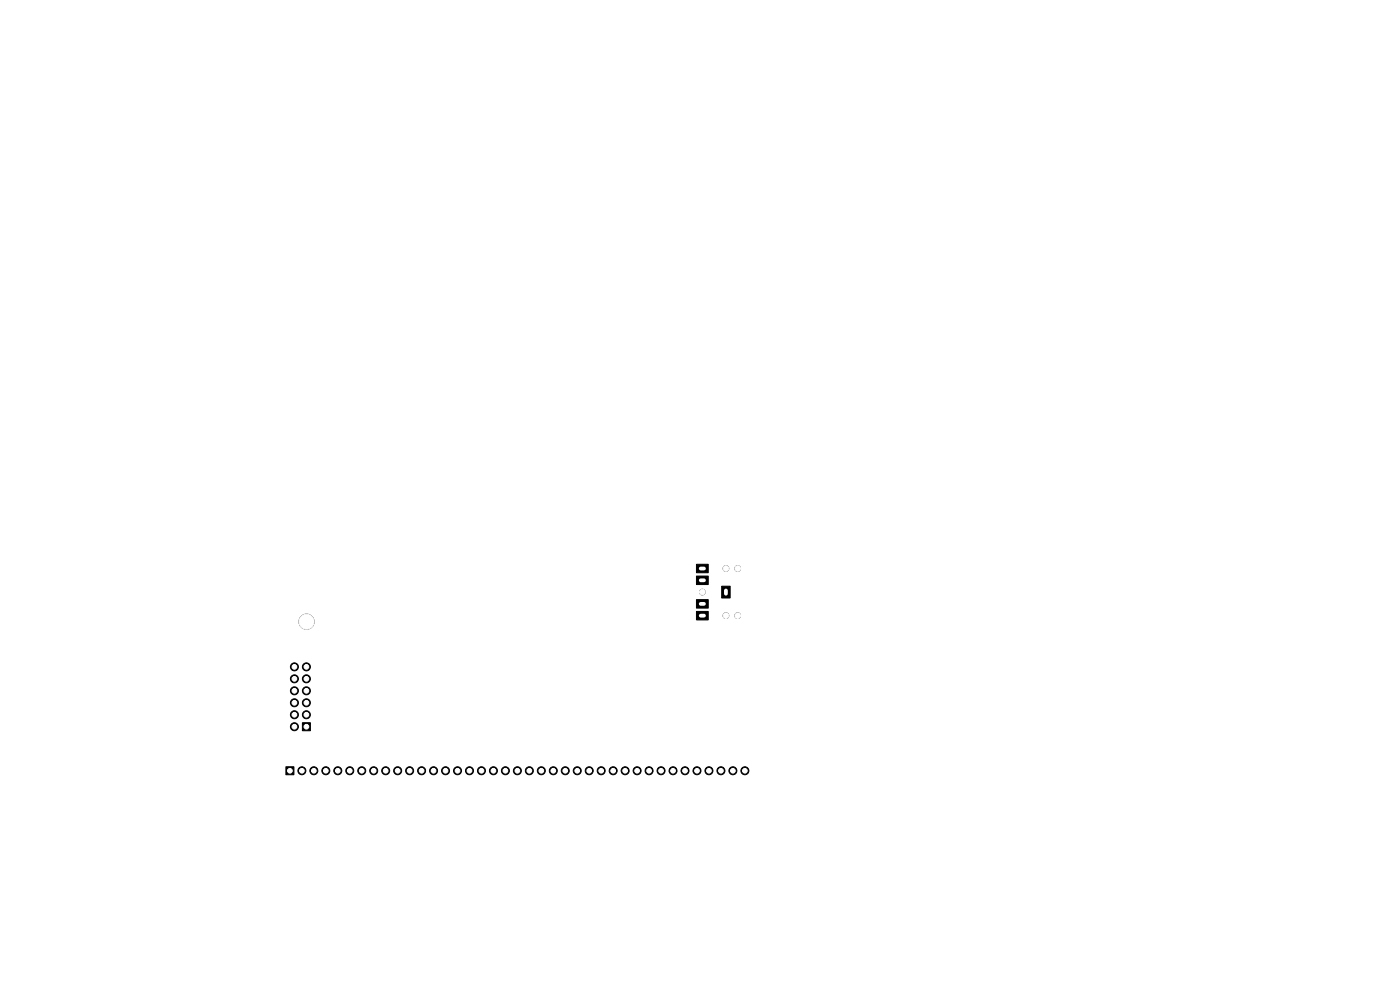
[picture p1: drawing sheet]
<svg xmlns="http://www.w3.org/2000/svg" width="297mm" height="210mm" viewBox="0 0 297 210" stroke-linecap="round" stroke-linejoin="round" font-family="sans-serif">
<g fill="#000" stroke="#000" stroke-width=".21">
<path d="M147.8 119.7h2.4v1.8h-2.4zM147.8 129.7h2.4v1.8h-2.4zM147.8 127.2h2.4v1.8h-2.4zM147.8 122.2h2.4v1.8h-2.4zM153.1 124.4h1.8v2.5h-1.8zM64.2 153.3h1.6v1.7h-1.6zM60.6 162.7h1.7v1.7h-1.7z"/>
<circle cx="65" cy="131.9" r="1.6"/>
<circle cx="149" cy="125.6" r=".6"/>
<circle cx="154" cy="120.6" r=".6"/>
<circle cx="154" cy="130.6" r=".6"/>
<circle cx="156.5" cy="120.6" r=".6"/>
<circle cx="156.5" cy="130.6" r=".6"/>
<circle cx="62.5" cy="141.5" r=".85"/>
<circle cx="62.5" cy="146.5" r=".85"/>
<circle cx="62.5" cy="151.6" r=".85"/>
<circle cx="62.5" cy="149.1" r=".85"/>
<circle cx="62.5" cy="144" r=".85"/>
<circle cx="62.5" cy="154.2" r=".85"/>
<circle cx="65" cy="144" r=".85"/>
<circle cx="65" cy="151.6" r=".85"/>
<circle cx="65" cy="141.5" r=".85"/>
<circle cx="65" cy="149.1" r=".85"/>
<circle cx="65" cy="146.5" r=".85"/>
<circle cx="64" cy="163.5" r=".85"/>
<circle cx="66.6" cy="163.5" r=".85"/>
<circle cx="69.1" cy="163.5" r=".85"/>
<circle cx="71.7" cy="163.5" r=".85"/>
<circle cx="74.2" cy="163.5" r=".85"/>
<circle cx="76.7" cy="163.5" r=".85"/>
<circle cx="79.3" cy="163.5" r=".85"/>
<circle cx="81.8" cy="163.5" r=".85"/>
<circle cx="84.4" cy="163.5" r=".85"/>
<circle cx="86.9" cy="163.5" r=".85"/>
<circle cx="89.4" cy="163.5" r=".85"/>
<circle cx="92" cy="163.5" r=".85"/>
<circle cx="94.5" cy="163.5" r=".85"/>
<circle cx="97.1" cy="163.5" r=".85"/>
<circle cx="99.6" cy="163.5" r=".85"/>
<circle cx="102.1" cy="163.5" r=".85"/>
<circle cx="104.7" cy="163.5" r=".85"/>
<circle cx="107.2" cy="163.5" r=".85"/>
<circle cx="109.8" cy="163.5" r=".85"/>
<circle cx="112.3" cy="163.5" r=".85"/>
<circle cx="114.8" cy="163.5" r=".85"/>
<circle cx="117.4" cy="163.5" r=".85"/>
<circle cx="119.9" cy="163.5" r=".85"/>
<circle cx="122.5" cy="163.5" r=".85"/>
<circle cx="125" cy="163.5" r=".85"/>
<circle cx="127.5" cy="163.5" r=".85"/>
<circle cx="130.1" cy="163.5" r=".85"/>
<circle cx="132.6" cy="163.5" r=".85"/>
<circle cx="135.2" cy="163.5" r=".85"/>
<circle cx="137.7" cy="163.5" r=".85"/>
<circle cx="140.2" cy="163.5" r=".85"/>
<circle cx="142.8" cy="163.5" r=".85"/>
<circle cx="145.3" cy="163.5" r=".85"/>
<circle cx="147.9" cy="163.5" r=".85"/>
<circle cx="150.4" cy="163.5" r=".85"/>
<circle cx="152.9" cy="163.5" r=".85"/>
<circle cx="155.5" cy="163.5" r=".85"/>
<circle cx="158" cy="163.5" r=".85"/>
</g>
<g fill="#fff" stroke="#fff" stroke-width=".21">
<circle cx="156.5" cy="130.6" r=".6"/>
<circle cx="156.5" cy="120.6" r=".6"/>
<circle cx="154" cy="130.6" r=".6"/>
<circle cx="154" cy="120.6" r=".6"/>
<circle cx="149" cy="125.6" r=".6"/>
<circle cx="65" cy="154.2" r=".5"/>
<circle cx="62.5" cy="154.2" r=".5"/>
<circle cx="65" cy="151.6" r=".5"/>
<circle cx="62.5" cy="151.6" r=".5"/>
<circle cx="65" cy="149.1" r=".5"/>
<circle cx="62.5" cy="149.1" r=".5"/>
<circle cx="65" cy="146.5" r=".5"/>
<circle cx="62.5" cy="146.5" r=".5"/>
<circle cx="65" cy="144" r=".5"/>
<circle cx="62.5" cy="144" r=".5"/>
<circle cx="65" cy="141.5" r=".5"/>
<circle cx="62.5" cy="141.5" r=".5"/>
<circle cx="65" cy="131.9" r="1.6"/>
<circle cx="61.5" cy="163.5" r=".5"/>
<circle cx="64" cy="163.5" r=".5"/>
<circle cx="66.6" cy="163.5" r=".5"/>
<circle cx="69.1" cy="163.5" r=".5"/>
<circle cx="71.7" cy="163.5" r=".5"/>
<circle cx="74.2" cy="163.5" r=".5"/>
<circle cx="76.7" cy="163.5" r=".5"/>
<circle cx="79.3" cy="163.5" r=".5"/>
<circle cx="81.8" cy="163.5" r=".5"/>
<circle cx="84.4" cy="163.5" r=".5"/>
<circle cx="86.9" cy="163.5" r=".5"/>
<circle cx="89.4" cy="163.5" r=".5"/>
<circle cx="92" cy="163.5" r=".5"/>
<circle cx="94.5" cy="163.5" r=".5"/>
<circle cx="97.1" cy="163.5" r=".5"/>
<circle cx="99.6" cy="163.5" r=".5"/>
<circle cx="102.1" cy="163.5" r=".5"/>
<circle cx="104.7" cy="163.5" r=".5"/>
<circle cx="107.2" cy="163.5" r=".5"/>
<circle cx="109.8" cy="163.5" r=".5"/>
<circle cx="112.3" cy="163.5" r=".5"/>
<circle cx="114.8" cy="163.5" r=".5"/>
<circle cx="117.4" cy="163.5" r=".5"/>
<circle cx="119.9" cy="163.5" r=".5"/>
<circle cx="122.5" cy="163.5" r=".5"/>
<circle cx="125" cy="163.5" r=".5"/>
<circle cx="127.5" cy="163.5" r=".5"/>
<circle cx="130.1" cy="163.5" r=".5"/>
<circle cx="132.6" cy="163.5" r=".5"/>
<circle cx="135.2" cy="163.5" r=".5"/>
<circle cx="137.7" cy="163.5" r=".5"/>
<circle cx="140.2" cy="163.5" r=".5"/>
<circle cx="142.8" cy="163.5" r=".5"/>
<circle cx="145.3" cy="163.5" r=".5"/>
<circle cx="147.9" cy="163.5" r=".5"/>
<circle cx="150.4" cy="163.5" r=".5"/>
<circle cx="152.9" cy="163.5" r=".5"/>
<circle cx="155.5" cy="163.5" r=".5"/>
<circle cx="158" cy="163.5" r=".5"/>
</g>
<path d="M148.6 130.6h.7M148.6 128.1h.7M148.6 120.6h.7M148.6 123.1h.7M154 125.3v.7" fill="none" stroke="#fff" stroke-width=".8"/>
</svg>
